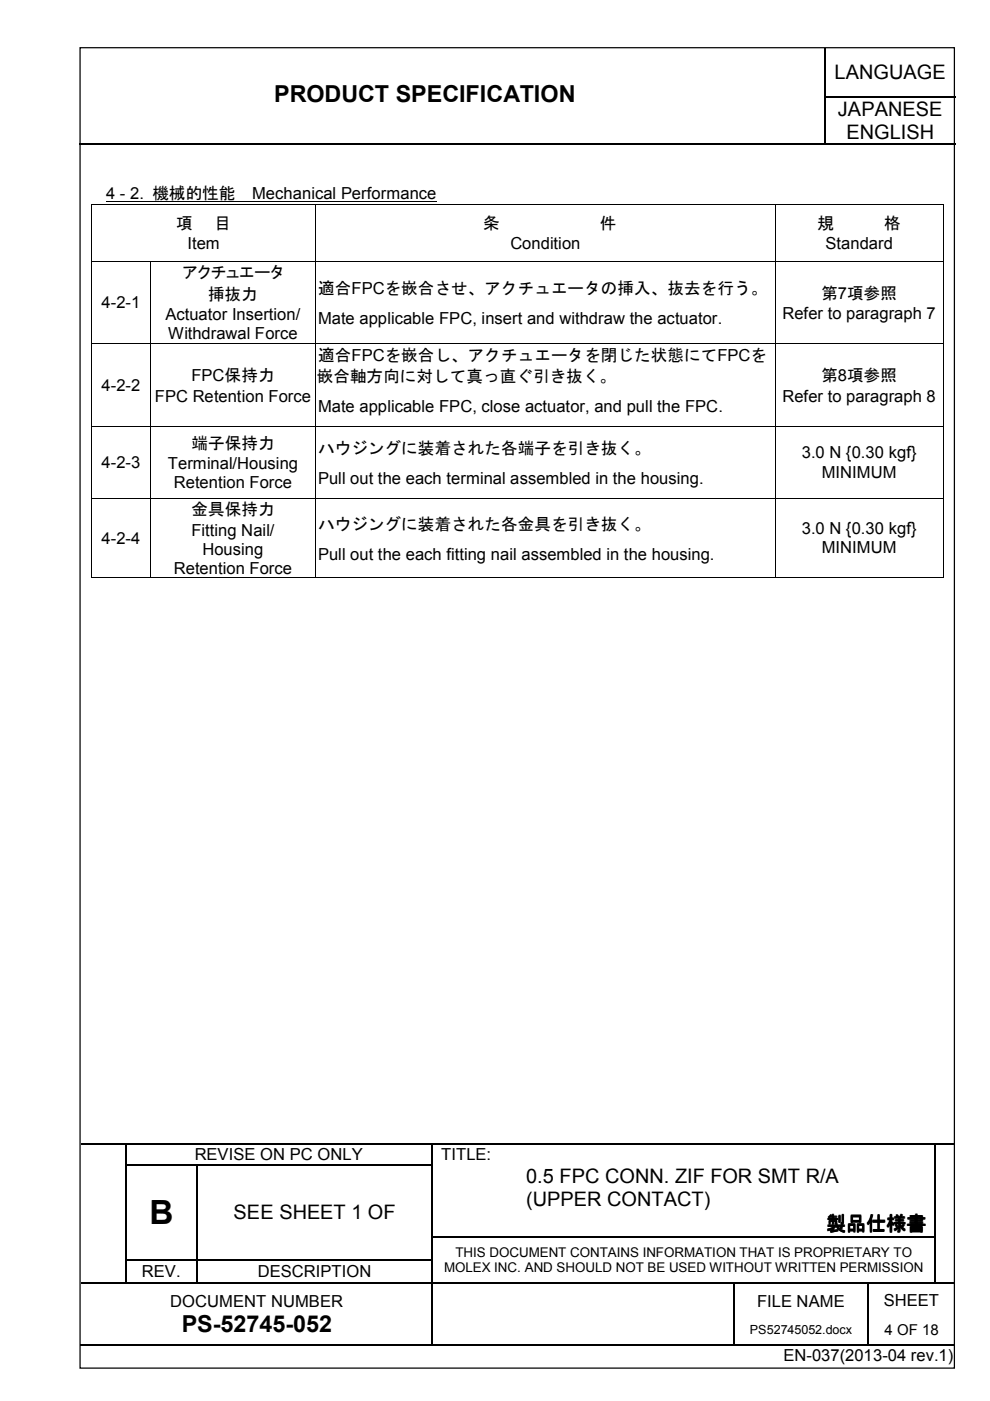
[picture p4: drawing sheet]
<svg xmlns="http://www.w3.org/2000/svg" width="210mm" height="297mm" viewBox="0 0 210 297" stroke-linecap="round" stroke-linejoin="round" font-family="sans-serif">
<defs><g id="words">
<text font-size="7.1" x="31.7" y="259.6">B</text>
<g font-size="5">
<text x="58.1" y="21.7">PRODUCT SPECIFICATION</text>
<text x="38.5" y="282.4">PS-52745-052</text>
</g>
<g font-size="4.2">
<text x="177" y="16.8">LANGUAGE</text>
<text x="177.7" y="24.6">JAPANESE</text>
<text x="179.5" y="29.4">ENGLISH</text>
<text x="111.5" y="250.7">0.5 FPC CONN. ZIF FOR SMT R/A</text>
<text x="111.5" y="255.6">(UPPER CONTACT)</text>
<text x="49.5" y="258.5">SEE SHEET 1 OF</text>
<text x="175.2" y="260.8">製品仕様書</text>
</g>
<g font-size="3.5">
<text x="22.5" y="42.2">4 - 2. 機械的性能</text>
<text x="53.5" y="42.2">Mechanical Performance</text>
<text x="37.3" y="48.6">項</text>
<text x="39.8" y="52.9">Item</text>
<text x="45.5" y="48.6">目</text>
<text x="102.4" y="48.6">条</text>
<text x="108.2" y="52.9">Condition</text>
<text x="127.2" y="48.6">件</text>
<text x="173.4" y="48.6">規</text>
<text x="175" y="52.9">Standard</text>
<text x="187.5" y="48.6">格</text>
<text x="38.7" y="59">アクチュエータ</text>
<text x="21.5" y="65.3">4-2-1</text>
<text x="44.1" y="63.6">挿抜力</text>
<text x="67.4" y="62.3">適合FPCを嵌合させ、アクチュエータの挿入、抜去を行う。</text>
<text x="174.2" y="63.3">第7項参照</text>
<text x="35.1" y="67.9">Actuator Insertion/</text>
<text x="35.7" y="71.9">Withdrawal Force</text>
<text x="67.4" y="68.7">Mate applicable FPC, insert and withdraw the actuator.</text>
<text x="165.9" y="67.6">Refer to paragraph 7</text>
<text x="67.4" y="76.5">適合FPCを嵌合し、アクチュエータを閉じた状態にてFPCを</text>
<text x="21.5" y="82.8">4-2-2</text>
<text x="40.6" y="80.9">FPC保持力</text>
<text x="67.1" y="81">嵌合軸方向に対して真っ直ぐ引き抜く。</text>
<text x="174.2" y="80.9">第8項参照</text>
<text x="32.9" y="85.1">FPC Retention Force</text>
<text x="67.4" y="87.4">Mate applicable FPC, close actuator, and pull the FPC.</text>
<text x="165.9" y="85.1">Refer to paragraph 8</text>
<text x="40.6" y="95.2">端子保持力</text>
<text x="21.5" y="99.2">4-2-3</text>
<text x="35.6" y="99.5">Terminal/Housing</text>
<text x="67.4" y="96.2">ハウジングに装着された各端子を引き抜く。</text>
<text x="170" y="97.2">3.0 N {0.30 kgf}</text>
<text x="174.2" y="101.3">MINIMUM</text>
<text x="36.9" y="103.5">Retention Force</text>
<text x="67.4" y="102.6">Pull out the each terminal assembled in the housing.</text>
<text x="40.6" y="109.3">金具保持力</text>
<text x="40.6" y="113.5">Fitting Nail/</text>
<text x="67.4" y="112.3">ハウジングに装着された各金具を引き抜く。</text>
<text x="170" y="113.3">3.0 N {0.30 kgf}</text>
<text x="21.5" y="115.3">4-2-4</text>
<text x="42.9" y="117.6">Housing</text>
<text x="67.4" y="118.7">Pull out the each fitting nail assembled in the housing.</text>
<text x="174.2" y="117.3">MINIMUM</text>
<text x="36.9" y="121.6">Retention Force</text>
<text x="41.3" y="246">REVISE ON PC ONLY</text>
<text x="93.6" y="246">TITLE:</text>
<text x="30.1" y="270.8">REV.</text>
<text x="54.7" y="270.8">DESCRIPTION</text>
<text x="36.1" y="277">DOCUMENT NUMBER</text>
<text x="160.5" y="277.1">FILE NAME</text>
<text x="187.4" y="276.8">SHEET</text>
<text x="166.1" y="288.6">EN-037(2013-04 rev.1)</text>
</g>
<text font-size="3.2" x="187.5" y="283">4 OF 18</text>
<g font-size="2.8">
<text x="94.1" y="269.8">MOLEX INC. AND SHOULD NOT BE USED WITHOUT WRITTEN PERMISSION</text>
<text x="96.6" y="266.5">THIS DOCUMENT CONTAINS INFORMATION THAT IS PROPRIETARY TO</text>
</g>
<text font-size="2.7" x="159" y="282.8">PS52745052.docx</text>
</g></defs>
<g fill="none" stroke="#000" stroke-width=".25">
<path d="M175 10.2v10.2M16.8 30.5h158M175 20.7v9.7M175.1 20.5h27.4M175.1 30.5h27.4M17.2 242.7h9.3M26.6 242.8v4M26.6 247.1v4.8M26.6 252.2v4.9M26.6 257.3v4.9M26.8 242.7h64.7M26.8 247h14.9"/>
<path d="M41.9 247.1v4.8M41.9 252.2v4.9M41.9 257.3v4.9M42 247h49.5M91.7 242.8v4M91.7 247.1v4.8M91.7 252.2v4.9M91.7 257.3v4.9M91.8 242.7h106.3M198.2 242.8v4M198.2 247.1v4.8M198.2 252.2v4.9"/>
<path d="M198.2 257.3v4.9M198.4 242.7h4M17.2 272h9.3M26.6 262.5v4.6M26.6 267.3v4.6M26.8 267.2h14.9M26.8 272h14.9M41.9 262.5v4.6M41.9 267.3v4.6M42 267.2h49.5M42 272h49.5M91.7 262.5v4.6"/>
<path d="M91.7 267.3v4.6M91.7 272.2v12.9M91.8 262.3h106.3M91.8 272h63.7M155.6 272.2v12.9M155.7 272h28.2M184 272.2v12.9M184.1 272h14M198.2 262.5v4.6M198.2 267.3v4.6M198.4 272h4M17 285.2h74.5"/>
<path d="M91.8 285.2h63.7M155.7 285.2h28.2M184.1 285.2h18.3"/>
</g>
<g fill="#000">
<path d="M174.8 20.4h.3v.3h-.3zM174.8 30.4h.3v.2h-.3zM26.5 242.5h.3v.3h-.3zM26.5 246.8h.3v.3h-.3zM26.5 251.9h.3v.3h-.3zM26.5 257.1h.3v.2h-.3zM41.7 246.8h.3v.3h-.3zM41.7 251.9h.3v.3h-.3zM41.7 257.1h.3v.2h-.3zM91.5 242.5h.3v.3h-.3zM91.5 246.8h.3v.3h-.3zM91.5 251.9h.3v.3h-.3z"/>
<path d="M91.5 257.1h.3v.2h-.3zM198.1 242.5h.3v.3h-.3zM198.1 246.8h.3v.3h-.3zM198.1 251.9h.3v.3h-.3zM198.1 257.1h.3v.2h-.3zM26.5 262.2h.3v.3h-.3zM26.5 267.1h.3v.2h-.3zM26.5 271.9h.3v.3h-.3zM41.7 262.2h.3v.3h-.3zM41.7 267.1h.3v.2h-.3zM41.7 271.9h.3v.3h-.3zM91.5 262.2h.3v.3h-.3z"/>
<path d="M91.5 267.1h.3v.2h-.3zM91.5 271.9h.3v.3h-.3zM155.5 271.9h.2v.3h-.2zM183.9 271.9h.2v.3h-.2zM198.1 262.2h.3v.3h-.3zM198.1 267.1h.3v.2h-.3zM198.1 271.9h.3v.3h-.3zM91.5 285.1h.3v.3h-.3zM155.5 285.1h.2v.3h-.2zM183.9 285.1h.2v.3h-.2z"/>
</g>
<g fill="#fff">
<path d="M17.2 10.2h.2v.2h-.2z" fill-rule="evenodd"/>
<path d="M55.6 15.8h112.4v9.7h-112.4z" fill-rule="evenodd"/>
</g>
<path d="M17 10.1h185.4v280h-185.4z" fill="none" stroke="#000" stroke-width=".26"/>
<g fill="none" stroke="#000" stroke-width=".21">
<path d="M19.4 43.4v11.9M19.4 55.5v17.2M19.5 43.3h47.3M19.5 55.4h12.4M22.5 42.8h70M32 55.5v17.2M32 55.4h34.8M66.9 43.4v11.9M66.9 55.5v17.2M67 43.3h97.3M67 55.4h97.3M164.4 43.4v11.9"/>
<path d="M164.4 55.5v17.2M164.5 43.3h35.4M164.5 55.4h35.4M199.9 43.4v11.9M199.9 55.5v17.2M19.4 72.9v17.4M19.5 72.8h12.4M32 72.9v17.4M32 72.8h34.8M66.9 72.9v17.4M67 72.8h97.3M164.4 72.9v17.4"/>
<path d="M164.5 72.8h35.4M199.9 72.9v17.4M19.4 90.5v15M19.5 90.4h12.4M32 90.5v15M32 90.4h34.8M66.9 90.5v15M67 90.4h97.3M164.4 90.5v15M164.5 90.4h35.4M199.9 90.5v15M19.4 105.7v16.7"/>
<path d="M19.5 105.6h12.4M32 105.7v16.7M32 105.6h34.8M66.9 105.7v16.7M67 105.6h97.3M164.4 105.7v16.7M164.5 105.6h35.4M199.9 105.7v16.7M19.5 122.5h12.4M32 122.5h34.8M67 122.5h97.3M164.5 122.5h35.4"/>
</g>
<g fill="#000">
<path d="M19.3 43.3h.2v.1h-.2zM19.3 55.3h.2v.2h-.2zM31.9 55.3h.1v.2h-.1zM66.8 43.3h.2v.1h-.2zM66.8 55.3h.2v.2h-.2zM164.3 43.3h.2v.1h-.2zM164.3 55.3h.2v.2h-.2zM199.9 43.3h.1v.1h-.1zM199.9 55.3h.1v.2h-.1zM19.3 72.7h.2v.2h-.2zM31.9 72.7h.1v.2h-.1zM66.8 72.7h.2v.2h-.2z"/>
<path d="M164.3 72.7h.2v.2h-.2zM199.9 72.7h.1v.2h-.1zM19.3 90.3h.2v.2h-.2zM31.9 90.3h.1v.2h-.1zM66.8 90.3h.2v.2h-.2zM164.3 90.3h.2v.2h-.2zM199.9 90.3h.1v.2h-.1zM19.3 105.5h.2v.2h-.2zM31.9 105.5h.1v.2h-.1zM66.8 105.5h.2v.2h-.2zM164.3 105.5h.2v.2h-.2zM199.9 105.5h.1v.2h-.1z"/>
<path d="M19.3 122.4h.2v.2h-.2zM31.9 122.4h.1v.2h-.1zM66.8 122.4h.2v.2h-.2zM164.3 122.4h.2v.2h-.2zM199.9 122.4h.1v.2h-.1z"/>
</g>
<use href="#words"/>
</svg>
